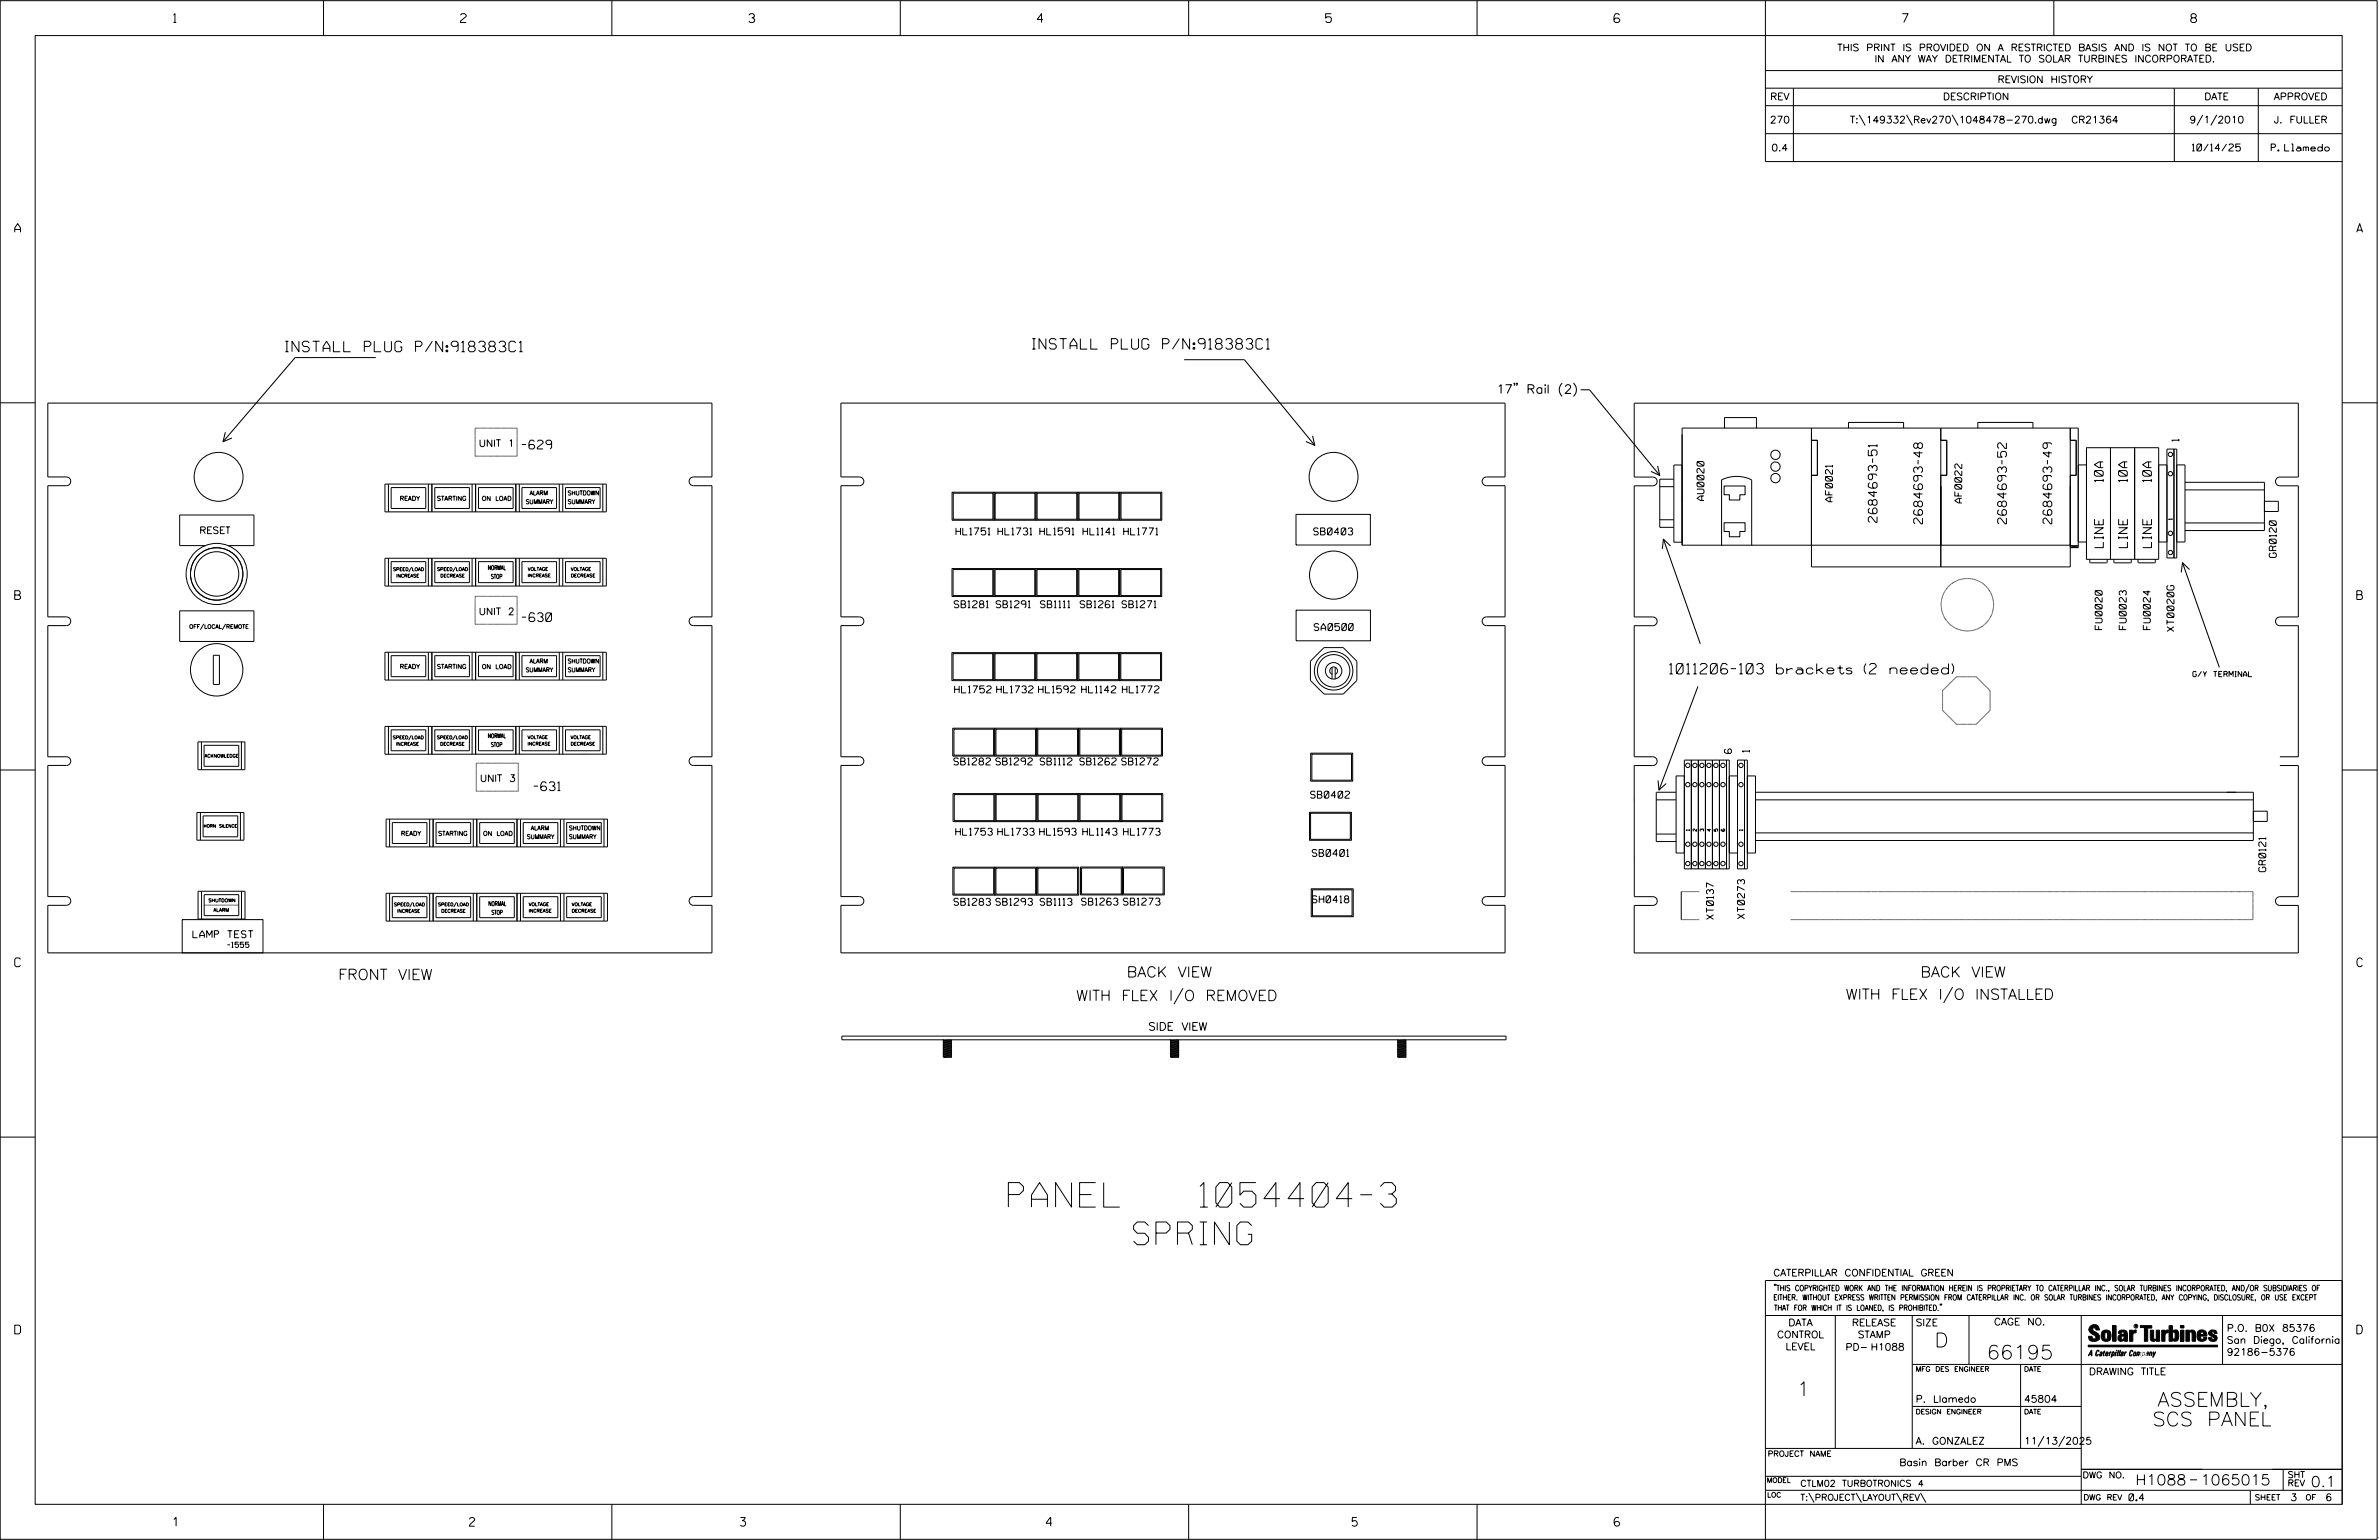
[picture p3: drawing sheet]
<svg xmlns="http://www.w3.org/2000/svg" width="864mm" height="559mm" viewBox="0 0 864 559" stroke-linecap="round" stroke-linejoin="round" font-family="sans-serif">
<defs><g id="words">
<g font-size="8.9">
<text x="366" y="438">PANEL</text>
<text x="434.9" y="438">1054404-3</text>
</g>
<text font-size="8.2" x="411.5" y="451.7">SPRING</text>
<g font-size="5.1">
<text x="702.3" y="488.8">D</text>
<text x="721.2" y="493.2">66195</text>
<text x="652.2" y="506.5">1</text>
<text x="783.2" y="510.3">ASSEMBLY,</text>
<text x="781.4" y="517.4">SCS PANEL</text>
</g>
<g font-size="3.8">
<text x="103.6" y="127.6">INSTALL PLUG P/N:918383C1</text>
<text x="374.7" y="126.7">INSTALL PLUG P/N:918383C1</text>
<text x="606" y="244.6">1011206-103 brackets (2 needed)</text>
<text x="122.8" y="355.5">FRONT VIEW</text>
<text x="409" y="354.6">BACK VIEW</text>
<text x="697.2" y="354.6">BACK VIEW</text>
<text x="390.6" y="363.1">WITH FLEX I/O REMOVED</text>
<text x="670" y="362.7">WITH FLEX I/O INSTALLED</text>
<text x="775.2" y="538.9">H1088</text>
<text x="798.8" y="538.9">1065015</text>
<text x="838.8" y="539.5">0.1</text>
</g>
<g font-size="3.2">
<text x="63" y="8.2">1</text>
<text x="167.2" y="8.2">2</text>
<text x="271.8" y="8.2">3</text>
<text x="376.5" y="8.2">4</text>
<text x="481.2" y="8.2">5</text>
<text x="690.6" y="8.2">7</text>
<text x="795.3" y="8.2">8</text>
<text x="5.4" y="84.3">A</text>
<text x="855.5" y="84.3">A</text>
<text x="544.1" y="142.8">17&quot; Rail (2)</text>
<text x="189.4" y="162.9">-629</text>
<text x="763.5" y="174.8" transform="rotate(-90 763.5 174.8)">10A</text>
<text x="772.2" y="174.8" transform="rotate(-90 772.2 174.8)">10A</text>
<text x="781" y="174.8" transform="rotate(-90 781 174.8)">10A</text>
<text x="681.4" y="189.5" transform="rotate(-90 681.4 189.5)">2684693-51</text>
<text x="697.9" y="190.1" transform="rotate(-90 697.9 190.1)">2684693-48</text>
<text x="728.3" y="190.1" transform="rotate(-90 728.3 190.1)">2684693-52</text>
<text x="744.8" y="190.1" transform="rotate(-90 744.8 190.1)">2684693-49</text>
<text x="763.5" y="198.7" transform="rotate(-90 763.5 198.7)">LINE</text>
<text x="772.3" y="198.7" transform="rotate(-90 772.3 198.7)">LINE</text>
<text x="781" y="198.7" transform="rotate(-90 781 198.7)">LINE</text>
<text x="5.4" y="217.5">B</text>
<text x="855.6" y="217.5">B</text>
<text x="189.5" y="225.5">-630</text>
<text x="193.7" y="286.9">-631</text>
<text x="5.4" y="350.8">C</text>
<text x="855.6" y="350.8">C</text>
<text x="5.4" y="484">D</text>
<text x="855.6" y="484">D</text>
<text x="62.8" y="553.8">1</text>
<text x="170.4" y="553.8">2</text>
<text x="268.8" y="553.8">3</text>
<text x="379.8" y="553.8">4</text>
<text x="490.8" y="553.8">5</text>
<text x="585.9" y="553.8">6</text>
</g>
<text font-size="2.9" x="416.8" y="373.9">SIDE VIEW</text>
<g font-size="2.5">
<text x="666.9" y="18.5">THIS PRINT IS PROVIDED ON A RESTRICTED BASIS AND IS NOT TO BE USED</text>
<text x="680.5" y="22.6">IN ANY WAY DETRIMENTAL TO SOLAR TURBINES INCORPORATED.</text>
<text x="725.1" y="30">REVISION HISTORY</text>
<text x="642.6" y="36.3">REV</text>
<text x="705.3" y="36.3">DESCRIPTION</text>
<text x="800.2" y="36.3">DATE</text>
<text x="825.4" y="36.3">APPROVED</text>
<text x="642.5" y="44.7">270</text>
<text x="671.5" y="44.7">T:\149332\Rev270\1048478-270.dwg</text>
<text x="749.9" y="44.7">CR21364</text>
<text x="794.8" y="44.7">9/1/2010</text>
<text x="825.5" y="44.7">J. FULLER</text>
<text x="643" y="54.8">0.4</text>
<text x="795.8" y="54.8">10/14/25</text>
<text x="824.5" y="54.8">P. Llamedo</text>
<text x="791" y="160.1" transform="rotate(-90 791 160.1)">1</text>
<text x="173.8" y="162.1">UNIT 1</text>
<text x="618.6" y="181.6" transform="rotate(-90 618.6 181.6)">AU0020</text>
<text x="665.2" y="182.1" transform="rotate(-90 665.2 182.1)">AF0021</text>
<text x="712.2" y="182.5" transform="rotate(-90 712.2 182.5)">AF0022</text>
<text x="72.4" y="193.7">RESET</text>
<text x="347" y="194.1">HL1751 HL1731 HL1591 HL1141 HL1771</text>
<text x="476.9" y="194.1">SB0403</text>
<text x="826.3" y="202.3" transform="rotate(-90 826.3 202.3)">GR0120</text>
<text x="346.4" y="220.5">SB1281 SB1291</text>
<text x="377.7" y="220.5">SB1111</text>
<text x="392.1" y="220.5">SB1261 SB1271</text>
<text x="173.8" y="223.1">UNIT 2</text>
<text x="477.1" y="228.8">SA0500</text>
<text x="763.1" y="228.5" transform="rotate(-90 763.1 228.5)">FU0020</text>
<text x="771.9" y="228.5" transform="rotate(-90 771.9 228.5)">FU0023</text>
<text x="780.6" y="228.5" transform="rotate(-90 780.6 228.5)">FU0024</text>
<text x="789.2" y="229.1" transform="rotate(-90 789.2 229.1)">XT0020G</text>
<text x="346.5" y="251.4">HL1752 HL1732 HL1592 HL1142 HL1772</text>
<text x="628.5" y="273.4" transform="rotate(-90 628.5 273.4)">6</text>
<text x="635.1" y="273" transform="rotate(-90 635.1 273)">1</text>
<text x="346.3" y="277.6">SB1282 SB1292</text>
<text x="377.6" y="277.6">SB1112</text>
<text x="392" y="277.6">SB1262 SB1272</text>
<text x="174.2" y="283.6">UNIT 3</text>
<text x="475.7" y="289.6">SB0402</text>
<text x="346.9" y="303.1">HL1753 HL1733 HL1593 HL1143 HL1773</text>
<text x="476.4" y="310.8">SB0401</text>
<text x="822.5" y="316.3" transform="rotate(-90 822.5 316.3)">GR0121</text>
<text x="346.3" y="328.5">SB1283 SB1293</text>
<text x="377.6" y="328.5">SB1113</text>
<text x="392.6" y="328.4">SB1263 SB1273</text>
<text x="476.4" y="327.6">SH0418</text>
<text x="622" y="333.6" transform="rotate(-90 622 333.6)">XT0137</text>
<text x="633.3" y="333.3" transform="rotate(-90 633.3 333.3)">XT0273</text>
<text x="70" y="340.3">LAMP TEST</text>
<text x="643.8" y="463">CATERPILLAR CONFIDENTIAL GREEN</text>
<text x="645.1" y="485.5">CONTROL</text>
<text x="649.2" y="481.1">DATA</text>
<text x="672.3" y="481.1">RELEASE</text>
<text x="674.4" y="485.5">STAMP</text>
<text x="695.4" y="481.1">SIZE</text>
<text x="723.8" y="480.8">CAGE NO.</text>
<text x="808.4" y="483.1">P.O. B0X 85376</text>
<text x="648.2" y="489.8">LEVEL</text>
<text x="669.9" y="490">PD- H1088</text>
<text x="808.4" y="487.5">San Diego, California</text>
<text x="808.4" y="491.8">92186-5376</text>
<text x="758.3" y="498.9">DRAWING TITLE</text>
<text x="695.4" y="508.9">P. Llamedo</text>
<text x="734.8" y="508.9">45804</text>
<text x="695.4" y="524.1">A. GONZALEZ</text>
<text x="734.8" y="524.1">11/13/2025</text>
<text x="689.5" y="531.9">Basin Barber CR PMS</text>
<text x="772.8" y="544.6">0.4</text>
<text x="831.4" y="544.6">3</text>
<text x="844.1" y="544.6">6</text>
</g>
<g font-size="2.3">
<text x="653.5" y="539.4">CTLM02 TURBOTRONICS 4</text>
<text x="756" y="536.3">DWG NO.</text>
<text x="830.4" y="539.3">REV</text>
<text x="830.4" y="536.2">SHT</text>
<text x="653.5" y="544.5">T:\PROJECT\LAYOUT\REV\</text>
</g>
<g font-size="2">
<text x="643.8" y="468.4">&quot;THIS COPYRIGHTED WORK AND THE INFORMATION HEREIN IS PROPRIETARY TO CATERPILLAR INC., SOLAR TURBINES INCORPORATED, AND/OR SUBSIDIARIES OF</text>
<text x="643.8" y="471.8">EITHER. WITHOUT EXPRESS WRITTEN PERMISSION FROM CATERPILLAR INC. OR SOLAR TURBINES INCORPORATED, ANY COPYING, DISCLOSURE, OR USE EXCEPT</text>
<text x="644" y="475.6">THAT FOR WHICH IT IS LOANED, IS PROHIBITED.&quot;</text>
<text x="641.7" y="528.5">PROJECT NAME</text>
<text x="756.3" y="544.3">DWG REV</text>
<text x="818.5" y="544.3">SHEET</text>
<text x="836.9" y="544.3">OF</text>
</g>
<g font-size="1.9">
<text x="796" y="245.5">G/Y TERMINAL</text>
<text x="82.6" y="343.8">-1555</text>
</g>
<g font-size="1.8">
<text x="695.4" y="497.6">MFG DES ENGINEER</text>
<text x="734.8" y="497.6">DATE</text>
<text x="695.4" y="513.1">DESIGN ENGINEER</text>
<text x="734.8" y="513.1">DATE</text>
<text x="641.3" y="538">MODEL</text>
<text x="641.5" y="543.3">LOC</text>
</g>
<g font-size="1.6">
<text x="191.3" y="179.7">ALARM</text>
<text x="206.1" y="179.7">SHUTDOWN</text>
<text x="145.1" y="181.6">READY</text>
<text x="158.6" y="181.6">STARTING</text>
<text x="174.9" y="181.7">ON LOAD</text>
<text x="190.8" y="182.8">SUMMARY</text>
<text x="206.1" y="182.8">SUMMARY</text>
<text x="177.1" y="206.8">NORMAL</text>
<text x="177.6" y="210">STOP</text>
<text x="145.1" y="242.7">READY</text>
<text x="158.6" y="242.7">STARTING</text>
<text x="174.9" y="242.7">ON LOAD</text>
<text x="190.8" y="243.9">SUMMARY</text>
<text x="191.3" y="240.7">ALARM</text>
<text x="206.1" y="243.8">SUMMARY</text>
<text x="206.1" y="240.7">SHUTDOWN</text>
<text x="177.1" y="267.8">NORMAL</text>
<text x="177.6" y="271">STOP</text>
<text x="145.5" y="303.2">READY</text>
<text x="159" y="303.2">STARTING</text>
<text x="175.3" y="303.2">ON LOAD</text>
<text x="191.3" y="304.4">SUMMARY</text>
<text x="191.8" y="301.2">ALARM</text>
<text x="206.5" y="304.4">SUMMARY</text>
<text x="206.5" y="301.2">SHUTDOWN</text>
<text x="177.3" y="328.7">NORMAL</text>
<text x="177.7" y="331.9">STOP</text>
</g>
<text font-size="1.4" x="68.7" y="228.1">OFF/LOCAL/REMOTE</text>
<g font-size="1.3">
<text x="788.5" y="188.6" transform="rotate(-90 788.5 188.6)">1</text>
<text x="613.3" y="301.4" transform="rotate(-90 613.3 301.4)">1</text>
<text x="615.9" y="301.6" transform="rotate(-90 615.9 301.6)">2</text>
<text x="618.4" y="301.6" transform="rotate(-90 618.4 301.6)">3</text>
<text x="621" y="301.6" transform="rotate(-90 621 301.6)">4</text>
<text x="623.5" y="301.6" transform="rotate(-90 623.5 301.6)">5</text>
<text x="632.6" y="301.4" transform="rotate(-90 632.6 301.4)">1</text>
</g>
<g font-size="1.2">
<text x="142.7" y="207.1">SPEED/LOAD</text>
<text x="143.1" y="209.5">INCREASE</text>
<text x="158.6" y="207.1">SPEED/LOAD</text>
<text x="159.1" y="209.5">DECREASE</text>
<text x="191.6" y="209.4">INCREASE</text>
<text x="191.6" y="207.1">VOLTAGE</text>
<text x="207.2" y="209.4">DECREASE</text>
<text x="207.2" y="207.1">VOLTAGE</text>
<text x="142.6" y="268.2">SPEED/LOAD</text>
<text x="158.6" y="268.2">SPEED/LOAD</text>
<text x="191.5" y="268.1">VOLTAGE</text>
<text x="207.1" y="268.1">VOLTAGE</text>
<text x="74.3" y="274.9">ACKNOWLEDGE</text>
<text x="143.1" y="270.5">INCREASE</text>
<text x="159" y="270.5">DECREASE</text>
<text x="191.5" y="270.5">INCREASE</text>
<text x="207.1" y="270.5">DECREASE</text>
<text x="75.7" y="327.3">SHUTDOWN</text>
<text x="143" y="328.8">SPEED/LOAD</text>
<text x="159" y="328.8">SPEED/LOAD</text>
<text x="191.9" y="328.7">VOLTAGE</text>
<text x="207.5" y="328.7">VOLTAGE</text>
<text x="77.5" y="330.8">ALARM</text>
<text x="143.5" y="331.2">INCREASE</text>
<text x="159.5" y="331.1">DECREASE</text>
<text x="191.9" y="331.1">INCREASE</text>
<text x="207.5" y="331.1">DECREASE</text>
</g>
<text font-size="1.1" x="73.9" y="300.2">HORN SILENCE</text>
<text font-size=".9" x="775.1" y="481.7">R</text>
</g></defs>
<g fill="none" stroke="#000" stroke-width=".36">
<path d="M.1 .2h862.8v558.4h-862.8zM12.8 12.9h837.4v533h-837.4zM117.4 .2v12.7M222.1 .2v12.7M326.8 .2v12.7M431.5 .2v12.7M536.2 .2v12.7M587.9 5.5l-.5-.5h-1l-.5 1v1.7l.5 .4h1l.6-.4v-.6l-.6-.5h-1l-.5 .5M640.9 .2v58.4h209.3M745.6 .2v12.7M640.9 25.6h209.3M640.9 32h209.3"/>
<path d="M640.9 38.3h209.3M651 32v26.6M789.3 32v26.6M819.8 32v26.6M640.9 48.5h209.3M674.9 41.7l2.2 3.8M692.1 41.7l2.1 3.8M708.6 41.7l2.2 3.8M799.6 41.7l-2.1 3.8M804.7 41.7l-2.2 3.8M107.1 129.8h29.3M429.9 130.5h21.8"/>
<path d="M.1 146.2h12.7M17.4 146.3h241v26.8h-6.7a1.59 1.59 0 0 0-1.5 1.6 1.59 1.59 0 0 0 1.5 1.5h6.7v47.6h-6.7a1.59 1.59 0 0 0-1.5 1.6 1.59 1.59 0 0 0 1.5 1.6h6.7v47.6h-6.7a1.57 1.57 0 0 0-1.5 1.6 1.57 1.57 0 0 0 1.5 1.5h6.7v47.6h-6.7a1.59 1.59 0 0 0-1.5 1.6 1.59 1.59 0 0 0 1.5 1.6h6.7v17.3h-241v-17.3h6.7a1.59 1.59 0 0 0 1.6-1.6 1.59 1.59 0 0 0-1.6-1.6h-6.7v-47.6h6.7a1.57 1.57 0 0 0 1.6-1.5 1.57 1.57 0 0 0-1.6-1.6h-6.7v-47.6h6.7a1.59 1.59 0 0 0 1.6-1.6 1.59 1.59 0 0 0-1.6-1.6h-6.7v-47.6h6.7a1.59 1.59 0 0 0 1.6-1.5 1.59 1.59 0 0 0-1.6-1.6h-6.7zM172.5 155.4h15.2v10.1h-15.2zM305.3 146.3h241v26.8h-6.7a1.59 1.59 0 0 0-1.6 1.6 1.59 1.59 0 0 0 1.6 1.5h6.7v47.6h-6.7a1.59 1.59 0 0 0-1.6 1.6 1.59 1.59 0 0 0 1.6 1.6h6.7v47.6h-6.7a1.57 1.57 0 0 0-1.6 1.6 1.57 1.57 0 0 0 1.6 1.5h6.7v47.6h-6.7a1.59 1.59 0 0 0-1.6 1.6 1.59 1.59 0 0 0 1.6 1.6h6.7v17.3h-241v-17.3h6.7a1.59 1.59 0 0 0 1.6-1.6 1.59 1.59 0 0 0-1.6-1.6h-6.7v-47.6h6.7a1.57 1.57 0 0 0 1.6-1.5 1.57 1.57 0 0 0-1.6-1.6h-6.7v-47.6h6.7a1.59 1.59 0 0 0 1.6-1.6 1.59 1.59 0 0 0-1.6-1.6h-6.7v-47.6h6.7a1.59 1.59 0 0 0 1.6-1.5 1.59 1.59 0 0 0-1.6-1.6h-6.7zM626 155.3v-3.8h11.6v3.8M657.6 159.8h2.1v12.7h-2.1M671 155.3v-2h20v2M704.5 159.8h2.2v12.7h-2.2M704.5 155.3v50.4M718 155.3v-2h20v2M751.5 155.3v50.4h-93.9v-50.4M751.5 159.8h2.2v12.7h-2.2"/>
<path d="M850.2 146.2h12.7M139.7 175.6h80.4v10.1h-80.4zM141 175.6v10.1M142 176.9h12.6v7.6h-12.6zM155.5 175.6v10.1M156.8 175.6v10.1M157.8 176.9h12.6v7.6h-12.6zM171.4 175.6v10.1M172.6 175.6v10.1M173.7 176.9h12.6v7.6h-12.6zM187.3 175.6v10.1M188.5 175.7v10.1"/>
<path d="M189.5 176.9h12.5v7.6h-12.5zM203 175.7v10.1M204.3 175.6v10.1M205.3 176.9h12.5v7.6h-12.5zM218.8 175.6v10.1M345.6 178.6h15.3v10.2h-15.3zM346 179h14.4v9.4h-14.4zM360.9 178.6h15.2v10.2h-15.2zM361.2 179h14.5v9.4h-14.5zM376.1 178.6h15.2v10.2h-15.2zM376.5 179h14.4v9.4h-14.4zM391.3 178.6h15.2v10.2h-15.2z"/>
<path d="M391.7 179h14.4v9.4h-14.4zM406.5 178.6h15.2v10.2h-15.2zM406.9 179h14.5v9.4h-14.5zM602.5 176.6h5.1M607.6 173.9h-5.1v17.4h5.1M610.6 168.7h-3v28h3M625.9 176.4h7.6v3.1h-1.9v1.9h-3.8v-1.9h-1.9zM754.4 168.7h3M757.4 162.5h26.2v40.5h-26.2zM766.1 162.5v40.5M774.9 162.5v40.5M783.6 168.7h3"/>
<path d="M786.6 162.9h3.6v39.6h-3.6zM789.2 162.9v39.6M790.2 168.7h3v28h-3M793.2 177.8h28.8M793.2 175h28.8v17.5h-28.8M74.5 198h-9.3v-11.1h27v11.1h-9.4M470.5 186.7h27v11.1h-27zM602.5 188.6h5.1M624.9 197.8v-23.7a12.4 12.4 0 0 1 11 0v23.7M625.9 189.7h7.6v3.2h-1.9v1.9h-3.8v-1.9h-1.9zM751.5 197.8h-140.9v-42.5h143.8v43.4M751.5 198l2.9 .7h-2.9l2.9-.7z"/>
<path d="M754.4 196.7h3M783.6 196.7h3M793.2 189.8h28.8M822 181.9h5.1v3.7h-5.1M139.7 202.6h80.4v10.1h-80.4zM141 202.6v10.1M142 203.8h12.6v7.6h-12.6zM149.4 205.7l-1 1.8M155.5 202.6v10.1M156.8 202.6v10.1M157.8 203.8h12.6v7.6h-12.6zM165.4 205.7l-1 1.8"/>
<path d="M171.4 202.6v10.1M172.5 216.4h15.2v10.1h-15.2zM172.6 202.6v10.1M173.7 203.8h12.6v7.6h-12.6zM187.3 202.6v10.1M188.5 202.6v10.1M189.5 203.8h12.5v7.6h-12.5zM203 202.6v10.1M204.3 202.6v10.1M205.3 203.8h12.5v7.6h-12.5zM218.8 202.6v10.1M345.6 206.3h15.2v10.2h-15.2z"/>
<path d="M346 206.7h14.4v9.4h-14.4zM360.8 206.3h15.2v10.2h-15.2zM361.2 206.7h14.4v9.4h-14.4zM376 206.3h15.3v10.2h-15.3zM376.4 206.7h14.4v9.4h-14.4zM391.3 206.3h15.2v10.2h-15.2zM391.7 206.7h14.4v9.4h-14.4zM406.5 206.3h15.2v10.2h-15.2zM406.9 206.7h14.4v9.4h-14.4zM704.6 219.3v.1M704.6 219.8l.1 .1M704.6 219v.2"/>
<path d="M704.6 219.4v.3M704.6 219.4h.1M704.6 219.6h.1M704.6 219.2h.1M704.7 219.9h.1M704.7 218.9h.1M704.7 218.9v.1M704.7 218.6v.1M704.7 218.8v.1M704.7 219.9v.1M704.7 218.7h.1M704.7 218.5v.1"/>
<path d="M704.7 218.3v.2M704.7 218.2h.1M704.7 218.1v.1M704.7 218v.1M704.8 217.9h.1M704.8 217.8h.1M704.8 217.9l-.1 .1M704.8 217.7h.1M704.8 217.6v.1M704.8 217.6h.1M704.8 217.4h.1M704.8 217.4v.1"/>
<path d="M704.9 217.3h.1M704.9 217.2h.1M704.9 217.1v.1M704.9 217.1h.1M705 216.9h.1M705 216.9v.1M705 216.8v.1M705 216.7h.1M705.1 216.5v.2M705.1 216.4h.1M705.2 216.3l-.1 .1M705.2 216.3h.1"/>
<path d="M705.2 216.1v.1M705.2 216.1h.1M705.4 215.8h.1M705.4 215.7l-.1 .4M705.4 215.6v.1M705.5 215.5h.1M705.5 215.5l-.1 .1M705.6 215.3h.1M705.6 215.4h-.1M705.6 215.2v.1M705.7 215.2h-.1M705.8 214.9l-.1 .3"/>
<path d="M705.8 214.9h.1M705.9 214.8h-.1M705.9 214.7h.1M705.9 214.6v.1M706 214.6h.1M706 214.5v.1M706.1 214.4v.1M706.1 214.3v.1M706.1 214.3h.1M706.2 214.2v.1M706.2 214.2h.1M706.3 214.1h.1"/>
<path d="M706.3 214h.1M706.4 213.9v.1M706.4 213.9h.1M706.5 213.8l-.1 .1M706.5 213.7h.1M706.6 213.6l-.1 .1M706.6 213.6h.1M706.7 213.5l-.1 .1M706.8 213.4v.1M706.8 213.4h.1M706.9 213.2h.1M707 213.1h.1"/>
<path d="M707.2 213h.1M707.2 212.9l-.3 .4M707.3 212.9h.1M707.5 212.6l-.2 .2M707.8 212.4h.1M707.9 212.3h.1M708 212.2l-.5 .4M708 212.2h.1M708.1 212.1h.1M708.4 211.9l-.2 .1M708.4 211.8v.1M708.5 211.8h-.1"/>
<path d="M708.5 211.7v.1M708.7 211.7h-.1M708.7 211.6v.1M708.9 211.5h.1M708.9 211.5l-.2 .1M709.2 211.3h.1M709.2 211.3l-.2 .2M709.4 211.2l-.1 .1M709.4 211.2h.1M709.5 211.1l-.1 .1M709.5 211.1h.1M709.6 211.1h.1"/>
<path d="M709.7 211h.1M709.8 211h-.1M709.8 211h.1M710 210.9h.1M710 210.9h-.1M710.1 210.8l-.1 .1M710.1 210.8h.1M710.3 210.7h.1M710.6 210.6l-.4 .2M710.6 210.6h.1M710.7 210.6h-.1M710.8 210.5h-.1"/>
<path d="M710.9 210.5h-.1M711 210.4l-.1 .1M711.1 210.4h.1M711.2 210.4h-.1M711.2 210.4h.1M711.3 210.3v.1M711.4 210.3h.1M711.7 210.3h-.3M711.7 210.2h.1M711.9 210.2h.1M712 210.1l-.1 .1M712 210.2h.1"/>
<path d="M712.2 210.1h-.1M712.2 210.1h.1M712.5 210l-.3 .1M712.5 210.1h.1M712.6 210h.1M712.7 210h.1M712.9 210h.1M713 210h-.1M713 210h.1M713.5 209.9l-.4 .1M713.5 209.9h.1M713.6 209.9h.1"/>
<path d="M713.7 209.9h.1M713.8 209.9h-.1M713.8 209.9h.2M714 209.9h.1M714.1 209.9h.1M714.2 209.9h.6M714.7 209.9h.1M714.9 209.9h.1M715 210h.1M715.1 210h.2M715.4 210h.1M715.4 210h.3"/>
<path d="M715.7 210h.1M715.8 210h.1M715.9 210.1h.3M716 210.1h.1M716.2 210.1h.1M716.4 210.2h.1M716.5 210.2h.1M716.6 210.2l.1 .1M716.7 210.3h.1M716.8 210.3h.1M716.9 210.3h.1M717 210.3v.1"/>
<path d="M717.1 210.4h.2M717.3 210.5h.1M717.4 210.5h.1M717.5 210.5h.1M717.5 210.5l.1 .1M717.6 210.6h.1M717.7 210.6h.1M717.8 210.6h.1M717.8 210.6l.1 .1M717.9 210.7h.1M718 210.7h.1M718.1 210.8h.1"/>
<path d="M718.1 210.8l.3 .1M718.4 210.9h.1M718.4 210.9l.1 .1M718.6 211h.1M718.6 211l.1 .1M718.7 211.1h.1M718.9 211.1v.1M718.9 211.2h.1M719 211.2h.1M719 211.2l.1 .1M719.1 211.3h.1M719.2 211.3v.1"/>
<path d="M719.3 211.4h.1M719.3 211.4l.1 .1M719.4 211.5h.1M719.5 211.5v.1M719.6 211.6h.1M719.6 211.6l.1 .1M719.7 211.7h.1M719.7 211.7l.1 .1M719.8 211.8h.1M719.9 211.8l.2 .2M720 211.9h.1M720.1 212h.1"/>
<path d="M720.1 212l.1 .1M720.2 212.1h.1M720.3 212.1v.1M720.4 212.2l.2 .2M720.6 212.4h.1M720.7 212.4l.2 .3M720.9 212.7v.1M721 212.8h.1M721 212.8l.1 .1M721.1 212.9h.1M721.1 212.9l.1 .1M721.2 213h.1"/>
<path d="M721.2 213l.1 .1M721.3 213.2h.1M721.4 213.2v.1M721.4 213.3h.1M721.5 213.3v.1M721.5 213.4l.1 .1M721.6 213.5h.1M721.7 213.6l.3 .5M721.8 213.8h.1M721.9 214h.1M722 214.1h.1M722.1 214.1l.1 .2"/>
<path d="M722.2 214.3v.1M722.2 214.4l.2 .2M722.4 214.7h.1M722.4 214.7l.1 .2M722.5 214.8h.1M722.6 214.9v.2M722.6 215.1h.1M722.7 215.1v.1M722.7 215.2v.1M722.7 215.3l.1 .1M722.8 215.4v.1M722.9 215.5v.1"/>
<path d="M722.9 215.6v.1M722.9 215.7h.1M722.9 215.7l.1 .1M723 215.9v.1M723 215.9h.1M723 216h.1M723.1 216v.1M723.1 216.2h.1M723.1 216.2l.1 .1M723.2 216.3l.1 .3M723.3 216.6v.1M723.3 216.7v.1"/>
<path d="M723.3 216.8h.1M723.3 216.9h.1M723.4 217h.1M723.4 217v.1M723.4 217.1h.1M723.4 217.2v.1M723.4 217.3h.1M723.4 217.3l.1 .1M723.5 217.5h.1M723.5 217.5v.3M723.5 217.6h.1M723.5 217.8h.1"/>
<path d="M723.5 217.8l.1 .5M723.6 218.3h.1M723.6 218.3v.2M723.6 218.5l.1 .1M723.6 218.6h.1M723.7 219v.6M723.7 220v.1M723.7 218.7v.2M723.7 218.8h.1M723.7 220h.1M723.7 219h.1M723.7 219.7v.2"/>
<path d="M758.6 203v.9l.3 .3h5.8l.2-.3v-.9M767.4 203v.9l.2 .3h5.8l.3-.3v-.9M776.1 203v.9l.3 .3h5.7l.3-.3v-.9M65.2 221.7h27v11.1h-27zM74 226.4l-1.3 2.1M77.4 237.8h2.3v10.6h-2.3zM81.9 226.4l-1.2 2.1M139.7 236.7h80.4v10.1h-80.4zM141 236.7v10.1M142 237.9h12.6v7.6h-12.6zM155.5 236.7v10.1M156.8 236.7v10.1"/>
<path d="M157.8 237.9h12.6v7.6h-12.6zM171.4 236.7v10.1M172.6 236.7v10.1M173.7 237.9h12.6v7.6h-12.6zM187.3 236.7v10.1M188.5 236.7v10.1M189.5 237.9h12.5v7.6h-12.5zM203 236.7v10.1M204.3 236.7v10.1M205.3 237.9h12.5v7.6h-12.5zM218.8 236.7v10.1M345.5 236.8h15.3v10.2h-15.3z"/>
<path d="M346 237.2h14.4v9.4h-14.4zM360.8 236.8h15.2v10.2h-15.2zM361.2 237.2h14.4v9.4h-14.4zM376 236.8h15.2v10.2h-15.2zM376.4 237.2h14.4v9.4h-14.4zM391.2 236.8h15.3v10.2h-15.3zM391.7 237.2h14.3v9.4h-14.3zM406.5 236.8h15.2v10.2h-15.2zM406.9 237.2h14.4v9.4h-14.4zM470.5 221.4h27v11.1h-27zM704.7 220.1h.1M704.7 220.3v.2"/>
<path d="M704.7 220.1v.1M704.7 220.2h.1M704.7 220.6v.1M704.7 220.6h.1M704.7 220.8v.1M704.7 220.9h.1M704.8 220.9l.1 .8M704.8 221.2h.1M704.9 221.8l.1 .1M704.9 221.7h.1M705 221.9h.1M705 221.9v.1"/>
<path d="M705 222v.1M705 222.1l.1 .2M705.1 222.4h.1M705.1 222.4l.1 .1M705.2 222.5h.1M705.2 222.6h.1M705.2 222.7h.1M705.2 222.7l.1 .1M705.3 222.9v.1M705.3 223h.1M705.3 223l.1 .1M705.4 223.2v.1"/>
<path d="M705.4 223.1v.1M705.5 223.3h.1M705.5 223.3v.1M705.5 223.5h.1M705.6 223.5v.1M705.6 223.7l.2 .2M705.6 223.6h.1M705.8 223.9h.1M705.8 223.9v.1M705.8 224.1h.1M705.9 224.1v.1M705.9 224.2l.1 .1"/>
<path d="M706 224.3v.1M706 224.4l.1 .1M706.1 224.5l.1 .1M706.2 224.6h.1M706.2 224.6l.1 .2M706.3 224.8l.3 .3M706.3 224.8h.1M706.5 225v.1M706.6 225.2h.1M706.6 225.2v.1M706.7 225.3h.1M706.7 225.4h.1"/>
<path d="M706.8 225.4v.1M706.8 225.5h.1M706.9 225.6h.1M706.9 225.6l.3 .3M707.2 226h.1M707.2 226l.5 .4M707.3 226.1h.1M707.6 226.3h.1M707.7 226.4h.1M707.7 226.4l.1 .1M707.8 226.6h.1M707.8 226.5v.1"/>
<path d="M708 226.6v.1M708 226.7h.1M708.1 226.8h.1M708.1 226.8l.2 .1M708.2 226.9h.1M708.3 227h.1M708.4 227l.2 .2M708.5 227v.1M708.6 227.2h.1M708.7 227.2v.1M708.8 227.3h.1M708.9 227.4h.1"/>
<path d="M709 227.4v.1M709.1 227.5l.2 .1M709.3 227.6h.1M709.4 227.6v.1M709.5 227.7h.1M709.5 227.7l.1 .1M709.6 227.8h.1M709.6 227.8l.5 .2M710.1 228l.1 .1M710.2 228.1h.1M710.2 228.1l.3 .1M710.5 228.2h.1"/>
<path d="M710.6 228.2v.1M710.7 228.3h.1M710.8 228.3h.1M710.9 228.4l.2 .1M711.2 228.5h.1M711.3 228.5h.1M711.3 228.5l.1 .1M711.5 228.6h.1M711.5 228.6h.3M711.8 228.6h.1M711.8 228.7h.1M712 228.7h.1"/>
<path d="M712.1 228.7h.1M712.2 228.7h.1M712.3 228.8h.1M712.3 228.8h.3M712.6 228.8h.1M712.6 228.8h.2M712.8 228.8h.1M713 228.9h.1M713 228.9h.2M713.3 228.9h.1M713.3 228.9h.3M713.5 228.9h.1"/>
<path d="M713.6 228.9h.1M713.7 228.9v.1M713.8 229h.1M714 228.9h.1M714.6 228.9l-.6 .1M714.7 228.9h.1M714.8 228.9h.1M715 228.9h.1M715.1 228.9h-.1M715.1 228.9h.2M715.3 228.9h.1M715.4 228.8l-.1 .1"/>
<path d="M715.5 228.9h.1M715.5 228.8h.1M715.8 228.8h-.2M715.8 228.8h.1M715.9 228.8h-.1M716 228.8h.1M716.1 228.7l-.1 .1M716.1 228.7h.1M716.2 228.7h.1M716.3 228.7h.1M716.5 228.7h.1M716.7 228.6l-.4 .1"/>
<path d="M716.8 228.6h.1M716.9 228.5l-.1 .1M716.9 228.5h.1M717.1 228.5h-.1M717.1 228.5h.1M717.4 228.4l-.3 .1M717.5 228.3l-.1 .1M717.6 228.3h.1M717.7 228.2l-.1 .1M717.7 228.2v.1M717.9 228.2h-.1M718 228.1h.1"/>
<path d="M718.5 227.9l-.6 .3M718.5 227.9h.1M718.6 227.8l-.1 .1M718.6 227.8h.1M718.8 227.7l-.1 .1M718.9 227.7h-.1M718.9 227.7h.1M719.1 227.6h-.1M719.2 227.5h-.1M719.2 227.5h.1M719.3 227.4h.1M719.3 227.4l-.1 .1"/>
<path d="M719.5 227.3l-.1 .1M719.5 227.3h.1M719.8 227.1l-.3 .2M719.9 227l-.1 .1M719.9 227h.1M720 226.9l-.1 .1M720.1 226.9h-.1M720.2 226.8h.1M720.3 226.7l-.2 .2M720.3 226.7h.1M720.4 226.6l-.1 .1M720.7 226.4l-.2 .2"/>
<path d="M720.7 226.3v.1M721 226l-.3 .3M721.1 225.9v.1M721.2 225.9h.1M721.4 225.7l-.2 .1M721.4 225.6h.1M721.5 225.5h.1M721.7 225.3l-.3 .3M721.7 225.2h.1M721.8 225.1l-.1 .1M721.9 225l-.1 .1M721.9 225h.1"/>
<path d="M722 224.9h-.1M722 224.8h.1M722.1 224.7l-.1 .1M722.1 224.7h.1M722.2 224.6h-.1M722.2 224.5v.1M722.2 224.4v.1M722.3 224.4h.1M722.3 224.3v.1M722.4 224.3h.1M722.4 224.2h.1M722.4 224.1h.1"/>
<path d="M722.5 224v.1M722.5 224h.1M722.6 223.9h-.1M722.6 223.8h.1M722.7 223.7l-.1 .1M722.7 223.7h.1M722.7 223.5h.1M722.7 223.6v.1M722.8 223.4h.1M722.8 223.4v.1M722.9 223.2h.1M722.9 223.1l-.1 .2"/>
<path d="M723 223.1h.1M723 223h.1M723 222.9h.1M723.1 222.8l-.1 .1M723.1 222.6v.2M723.1 222.6h.1M723.2 222.4h.1M723.2 222.5v.1M723.2 222.3v.1M723.2 222.3h.1M723.4 221.8l-.1 .4M723.4 221.8h.1"/>
<path d="M723.4 221.6v.2M723.4 221.5v.1M723.4 221.5h.1M723.5 221.3v.1M723.5 221.3h.1M723.5 221.2v.1M723.5 221.1v.1M723.5 221v.1M723.6 221h.1M723.6 220.8h.1M723.6 220.8l-.1 .1M723.6 220.7v.1"/>
<path d="M723.6 220.6h.1M723.7 220.2l-.1 .4M723.7 220.1h.1M483.6 242.1v4.2M483.6 244.7a1.41 1.41 0 0 1-.5-2.2 1.41 1.41 0 0 1 2.2 .1 1.41 1.41 0 0 1-.6 2.1M484.7 242.1v4.2M705.2 250.5h.1M705.4 250.4l-.2 .2v7.2l.5 .5M705.4 258h.1M705.4 250.3v.1M705.6 258.2h.1M705.6 250.2h.1"/>
<path d="M705.7 250l-.2 .3M705.8 258.3v.1M705.8 249.9v.1M705.8 258.4l.3 .3M705.9 249.8h.1M706.1 258.7l.1 .1M706.2 249.6h.1M706.2 258.8l1.8 1.8M706.3 249.5l-.5 .4M706.3 258.9h.1M706.4 249.4h-.1M706.5 249.2h.1"/>
<path d="M706.7 249.1l-.3 .2M706.9 259.5h.1M706.9 248.8h.1M707.1 248.6h.1M707.3 248.5l-.6 .6M707.3 259.9h.1M707.4 248.4l-.1 .1M707.5 248.2v.1M707.7 248l-.3 .4M707.8 247.9h.1M708 247.8l-.3 .2M708.1 247.7l-.1 .1"/>
<path d="M708.2 247.5h.1M708.4 247.3h.1M708.6 247.2l-.5 .5M708.8 246.9h.1M709.2 246.6h.1M709.3 246.5l-.7 .7M713.4 245.6h4l.5 .5M717.8 246h.1M717.9 246.2l1.3 1.2M718.5 246.7h.1M719.3 247.5h.1M719.4 247.5l1.2 1.3"/>
<path d="M719.5 247.7h.1M720.1 248.2v.1M720.3 259.9h.1M720.4 259.8l-1 1M720.5 259.7l-.1 .1M720.5 259.6h.1M720.6 259.5v.1M720.7 248.9l.4 .4M720.8 259.4h.1M720.8 249h.1M721 249.2h.1M721.1 249.4h.1"/>
<path d="M721.3 249.5l.2 .2M721.3 258.9h.1M721.4 258.8h.1M721.4 258.8l-.7 .7M721.5 258.7l-.1 .1M721.5 258.7h.1M721.5 249.7l.7 .7M721.6 258.6l-.1 .1M721.6 258.6h.1M721.7 258.4h.1M721.7 249.9h.1M722 250.2h.1"/>
<path d="M722.1 250.3h.1M722.2 250.4h.1M722.2 258h.1M722.2 250.4l.1 7.4M722.3 250.5h.1M722.3 257.8l-.7 .8M.1 279.4h12.7M71.9 269.2h17v10.1h-17zM73.1 269.2v10.1M74.1 270.4h12.6v7.7h-12.6zM87.6 269.2v10.1M139.7 263.6h80.4v10l-80.4 .1z"/>
<path d="M141 263.6v10.1M142 264.8h12.6v7.6h-12.6zM149.3 266.8l-1 1.8M155.5 263.6v10.1M156.8 263.6v10.1M157.8 264.8h12.6v7.6h-12.6zM165.3 266.7l-1 1.8M171.4 263.6v10.1M172.6 263.6v10.1M172.9 276.9h15.2v10.2h-15.2zM173.7 264.8h12.6v7.6h-12.6zM187.3 263.6v10.1"/>
<path d="M188.5 263.6v10.1M189.5 264.8h12.5v7.6h-12.5zM203 263.6v10.1M204.3 263.6v10.1M205.3 264.8h12.5v7.6h-12.5zM218.8 263.6v10.1M345.9 264.2h15.2v10.2h-15.2zM346.3 264.6h14.4v9.4h-14.4zM361.1 264.2h15.2v10.2h-15.2zM361.5 264.6h14.4v9.4h-14.4zM376.3 264.2h15.2v10.2h-15.2zM376.7 264.6h14.5v9.4h-14.5z"/>
<path d="M391.5 264.2h15.3v10.2h-15.3zM392 264.6h14.4v9.4h-14.4zM406.8 264.2h15.2v10.2h-15.2zM407.2 264.6h14.4v9.4h-14.4zM475.8 273.3h15.2v10.2h-15.2zM476.2 273.6h14.4v9.5h-14.4zM611.4 275.8h16.3v39.5h-16.3zM614 275.8v39.5M616.5 275.8v39.5M619.1 275.8v39.5M621.6 275.8v39.5M624.2 275.8v39.5"/>
<path d="M626.7 275.8v39.5M630.7 275.8h3.6v39.5h-3.6zM633.3 275.8v39.5M707.8 260.5h.1M708 260.6l.1 .1M708.1 260.7l.2 .2M708.4 261h.1M708.5 261.1l1.7 1.7h7.2l.9-.9M708.6 261.2h.1M708.8 261.4h.1M709.5 262.1h.1M710.1 262.7h.1"/>
<path d="M718 262.1h.1M718.3 261.9h.1M718.5 261.7h.1M719 261.2h.1M719.1 261.1h.1M719.1 261.1l-.8 .8M719.2 261h-.1M719.2 260.9h.1M719.3 260.8v.1M719.3 260.8h.1M719.5 260.7h.1M827.6 274.6h6.7v-47.6h-6.7a1.59 1.59 0 0 1-1.6-1.5 1.59 1.59 0 0 1 1.6-1.6h6.7v-47.6h-6.7a1.59 1.59 0 0 1-1.6-1.6 1.59 1.59 0 0 1 1.6-1.6h6.7v-26.8h-241.1v26.8h6.8a1.59 1.59 0 0 1 1.6 1.6 1.59 1.59 0 0 1-1.6 1.6h-6.8v47.6h6.8a1.59 1.59 0 0 1 1.6 1.6 1.59 1.59 0 0 1-1.6 1.5h-6.8v47.6h6.8a1.59 1.59 0 0 1 1.6 1.6 1.59 1.59 0 0 1-1.6 1.6h-6.8l.1 47.6h6.7a1.59 1.59 0 0 1 1.6 1.6 1.59 1.59 0 0 1-1.6 1.5h-6.7l-.1 17.3h241.1v-17.3h-6.7a1.59 1.59 0 0 1-1.6-1.5 1.59 1.59 0 0 1 1.6-1.6h6.7v-47.6h-6.7"/>
<path d="M850.2 279.4h12.7M71.5 294.8h17v10.1h-17zM72.7 294.8v10.1M73.7 296.1h12.6v7.5h-12.6zM87.3 294.8v10.1M140.2 297.2h80.3v10.1h-80.3zM141.4 297.2v10.1M142.4 298.5h12.6v7.6h-12.6zM156 297.2v10.1M157.2 297.2v10.1M158.3 298.5h12.6v7.6h-12.6zM171.8 297.2v10.1"/>
<path d="M173.1 297.2v10.1M174.1 298.5h12.6v7.6h-12.6zM187.7 297.2v10.1M188.9 297.3v10M189.9 298.5h12.6v7.6h-12.6zM203.4 297.3v10M204.7 297.2v10.1M205.7 298.5h12.6v7.6h-12.6zM219.3 297.2v10.1M346 288h15.2v10.1h-15.2zM346.4 288.3h14.4v9.5h-14.4zM361.2 288h15.2v10.1h-15.2z"/>
<path d="M361.6 288.3h14.4v9.5h-14.4zM376.4 288h15.3v10.1h-15.3zM376.8 288.3h14.4v9.5h-14.4zM391.7 288h15.2v10.1h-15.2zM392 288.3h14.5v9.5h-14.5zM406.9 288h15.2v10.1h-15.2zM407.3 288.3h14.4v9.5h-14.4zM475.4 294.7h15.2v10.2h-15.2zM475.8 295.1h14.4v9.5h-14.4zM601.2 290.2h7.2M601.2 287.5v17.9h7.2M601.3 287.5h7.1"/>
<path d="M611.4 281.6h-3v27.9h3M627.7 281.6h3M634.3 281.6h3v27.9h-3M637.3 290.2h180.8M637.3 287.5h180.7v17.4M818 294.4h5v3.7h-5M345.9 314.7h15.2v10.1h-15.2zM346.3 315h14.4v9.4h-14.4zM361.1 314.7h15.2v10.1h-15.2zM361.5 315h14.5v9.4h-14.5zM376.3 314.7h15.3v10.1h-15.3zM376.8 315h14.4v9.4h-14.4z"/>
<path d="M392.2 314.6h15.2v10.1h-15.2zM392.6 315h14.4v9.4h-14.4zM407.4 314.6h15.3v10.1h-15.3zM407.8 315h14.4v9.4h-14.4zM601.2 302.6h7.2M625 300.8l-.2 .6 .4 .2h.7l.2-.6-.2-.2-.5 .2 .3 .6M627.7 309.5h3M637.3 302.2h180.8M637.3 305h180.7M66.1 333.7h29.4v12.1h-29.4zM71.9 323.4h17v10.1h-17zM73.2 323.4v10.1"/>
<path d="M74.1 324.6h12.6v7.6h-12.6zM74.1 328.4h12.6M87.7 323.4v10.1M140.2 324.1h80.3v10.1h-80.3zM141.4 324.1v10.1M142.4 325.4h12.6v7.6h-12.6zM149.8 327.4l-1.1 1.8M156 324.1v10.1M157.2 324.1v10.1M158.3 325.4h12.6v7.6h-12.6zM165.7 327.3l-1 1.8M171.8 324.1v10.1"/>
<path d="M173.1 324.1v10.1M174.1 325.4h12.6v7.6h-12.6zM187.7 324.1v10.1M188.9 324.1v10.1M189.9 325.4h12.6v7.6h-12.6zM203.4 324.1v10.1M204.7 324.1v10.1M205.7 325.4h12.6v7.6h-12.6zM219.3 324.1v10.1M476 322.5h15.2v10.1h-15.2zM476.4 322.9h14.4v9.4h-14.4zM616.8 323.5h-6.5v10.2h6.5"/>
<path d="M650 323.5h167.8v10.2h-167.8M429.4 358.6l-3.2 5.8M708.8 358.1l-3.2 5.8M305.6 376h241.1v1.3h-241.1zM342.3 379.9l.3 .2M342.3 379.4l.3 .2M342.3 378.9l.3 .2M342.3 378.4l.3 .2M342.3 377.9l.3 .2M342.3 377.4l.3 .2M342.3 377.3v.1M342.6 379.6l-.3 .3"/>
<path d="M342.6 379.1l-.3 .3M342.6 378.6l-.3 .3M342.6 378.1l-.3 .3M342.6 377.6l-.3 .3M342.6 377.3l-.3 .1M345.2 379.4l-2.6 .2M345.2 379.9l-2.6 .2M345.2 377.4l-2.6 .2M345.2 377.9l-2.6 .2M345.2 378.4l-2.6 .2M345.2 378.9l-2.6 .2M345.2 379.9l.3 .2"/>
<path d="M345.2 379.4l.3 .2M345.2 378.9l.3 .2M345.2 378.4l.3 .2M345.2 377.9l.3 .2M345.2 377.4l.3 .2M345.2 377.3v.1M345.5 379.6l-.3 .3M345.5 379.1l-.3 .3M345.5 378.6l-.3 .3M345.5 378.1l-.3 .3M345.5 377.6l-.3 .3M345.5 379.1l-3.2 .3"/>
<path d="M345.5 379.6l-3.2 .3M345.5 377.6l-3.2 .3M345.5 378.1l-3.2 .3M345.5 378.6l-3.2 .3M424.8 379.9l.3 .2M424.8 379.4l.3 .2M424.8 378.9l.3 .2M424.8 378.4l.3 .2M424.8 377.9l.3 .2M424.8 377.4l.3 .2M424.8 377.3v.1M425.1 379.6l-.3 .3"/>
<path d="M425.1 379.1l-.3 .3M425.1 378.6l-.3 .3M425.1 378.1l-.3 .3M425.1 377.6l-.3 .3M425.1 377.3l-.3 .1M427.7 379.9l.3 .2M427.7 379.4l.3 .2M427.7 378.9l.3 .2M427.7 378.4l.3 .2M427.7 377.9l.3 .2M427.7 377.4l.3 .2M427.7 379.9l-2.6 .2"/>
<path d="M427.7 377.4l-2.6 .2M427.7 377.9l-2.6 .2M427.7 378.4l-2.6 .2M427.7 378.9l-2.6 .2M427.7 379.4l-2.6 .2M427.7 377.3v.1M428 379.6l-3.2 .3M428 377.6l-3.2 .3M428 378.1l-3.2 .3M428 378.6l-3.2 .3M428 379.1l-3.2 .3M428 379.6l-.3 .3"/>
<path d="M428 379.1l-.3 .3M428 378.6l-.3 .3M428 378.1l-.3 .3M428 377.6l-.3 .3M507.3 379.9l.2 .2M507.3 379.4l.2 .2M507.3 378.9l.2 .2M507.3 378.4l.2 .2M507.3 377.9l.2 .2M507.3 377.4l.2 .2M507.3 377.3v.1M507.5 379.6l-.2 .3"/>
<path d="M507.5 379.1l-.2 .3M507.5 378.6l-.2 .3M507.5 378.1l-.2 .3M507.5 377.6l-.2 .3M507.6 377.3l-.3 .1M510.2 379.4l-2.7 .2M510.2 379.9l-2.7 .2M510.2 377.4l-2.7 .2M510.2 377.9l-2.7 .2M510.2 378.4l-2.7 .2M510.2 378.9l-2.7 .2M510.2 379.9l.3 .2"/>
<path d="M510.2 379.4l.3 .2M510.2 378.9l.3 .2M510.2 378.4l.3 .2M510.2 377.9l.3 .2M510.2 377.4l.3 .2M510.2 377.3v.1M510.5 379.6l-.3 .3M510.5 379.1l-.3 .3M510.5 378.6l-.3 .3M510.5 378.1l-.3 .3M510.5 377.6l-.3 .3M510.5 379.6l-3.2 .3"/>
<path d="M510.5 377.6l-3.2 .3M510.5 378.1l-3.2 .3M510.5 378.6l-3.2 .3M510.5 379.1l-3.2 .3M342.3 383.4l.3 .2M342.3 380.9l.3 .2M342.3 382.9l.3 .3M342.3 382.4l.3 .3M342.3 381.9l.3 .2M342.3 381.4l.3 .2M342.3 380.4l.3 .2M342.6 383.2l-.3 .2"/>
<path d="M342.6 382.7l-.3 .2M342.6 382.1l-.3 .3M342.6 381.6l-.3 .3M342.6 381.1l-.3 .3M342.6 380.6l-.3 .3M342.6 380.1l-.3 .3M345.2 380.9l-2.6 .2M345.2 383.4l.3 .2h-2.9M345.2 383.4l-2.6 .2M345.2 382.9l-2.6 .3M345.2 382.4l-2.6 .3M345.2 381.9l-2.6 .2"/>
<path d="M345.2 381.4l-2.6 .2M345.2 380.4l-2.6 .2M345.2 380.9l.3 .2M345.2 382.9l.3 .3M345.2 382.4l.3 .3M345.2 381.9l.3 .2M345.2 381.4l.3 .2M345.2 380.4l.3 .2M345.5 382.7l-.3 .2M345.5 382.1l-.3 .3M345.5 381.6l-.3 .3M345.5 381.1l-.3 .3"/>
<path d="M345.5 380.6l-.3 .3M345.5 380.1l-.3 .3M345.5 383.2l-.3 .2M345.5 383.2l-3.2 .2M345.5 382.7l-3.2 .2M345.5 382.1l-3.2 .3M345.5 381.6l-3.2 .3M345.5 381.1l-3.2 .3M345.5 380.1l-3.2 .3M345.5 380.6l-3.2 .3M424.8 383.4l.3 .2M424.8 380.9l.3 .2"/>
<path d="M424.8 382.9l.3 .3M424.8 382.4l.3 .3M424.8 381.9l.3 .2M424.8 381.4l.3 .2M424.8 380.4l.3 .2M425.1 383.2l-.3 .2M425.1 382.7l-.3 .2M425.1 382.1l-.3 .3M425.1 381.6l-.3 .3M425.1 381.1l-.3 .3M425.1 380.6l-.3 .3M425.1 380.1l-.3 .3"/>
<path d="M427.7 380.9l.3 .2M427.7 382.9l.3 .3M427.7 382.4l.3 .3M427.7 381.9l.3 .2M427.7 381.4l.3 .2M427.7 380.4l.3 .2M427.7 383.4l.3 .2h-2.9M427.7 380.9l-2.6 .2M427.7 383.4l-2.6 .2M427.7 382.9l-2.6 .3M427.7 382.4l-2.6 .3M427.7 381.9l-2.6 .2"/>
<path d="M427.7 381.4l-2.6 .2M427.7 380.4l-2.6 .2M428 383.2l-.3 .2M428 383.2l-3.2 .2M428 382.7l-3.2 .2M428 382.1l-3.2 .3M428 381.6l-3.2 .3M428 381.1l-3.2 .3M428 380.1l-3.2 .3M428 380.6l-3.2 .3M428 382.7l-.3 .2M428 382.1l-.3 .3"/>
<path d="M428 381.6l-.3 .3M428 381.1l-.3 .3M428 380.6l-.3 .3M428 380.1l-.3 .3M507.3 380.4l.2 .2M507.3 380.9l.2 .2M507.3 381.9l.2 .2M507.3 381.4l.2 .2M507.3 382.9l.2 .3M507.3 382.4l.2 .3M507.3 383.4l.2 .2M507.5 380.6l-.2 .3"/>
<path d="M507.5 380.1l-.2 .3M507.5 382.1l-.2 .3M507.5 381.6l-.2 .3M507.5 381.1l-.2 .3M507.5 383.2l-.2 .2M507.5 382.7l-.2 .2M510.2 383.4l.3 .2h-3M510.2 380.9l-2.7 .2M510.2 383.4l-2.7 .2M510.2 382.9l-2.7 .3M510.2 382.4l-2.7 .3M510.2 381.9l-2.7 .2"/>
<path d="M510.2 381.4l-2.7 .2M510.2 380.4l-2.7 .2M510.2 380.4l.3 .2M510.2 380.9l.3 .2M510.2 382.4l.3 .3M510.2 381.9l.3 .2M510.2 381.4l.3 .2M510.2 382.9l.3 .3M510.5 380.6l-.3 .3M510.5 380.1l-.3 .3M510.5 382.7l-.3 .2M510.5 382.1l-.3 .3"/>
<path d="M510.5 381.6l-.3 .3M510.5 381.1l-.3 .3M510.5 380.1l-3.2 .3M510.5 380.6l-3.2 .3M510.5 383.2l-3.2 .2M510.5 382.7l-3.2 .2M510.5 382.1l-3.2 .3M510.5 381.6l-3.2 .3M510.5 381.1l-3.2 .3M510.5 383.2l-.3 .2M.1 412.6h12.7M850.2 412.6h12.7"/>
<path d="M640.9 477.3h209.3M644.2 466.1l-.1 .4M644.7 466.1l-.2 .4M666.2 477.3v48.3M694.2 477.3v48.3M704.4 473.3l-.1 .4M704.8 473.3l-.1 .4M714.8 477.3v17.8M755.5 477.3v68.6M806.8 477.3v17.8M816.5 466l-1.4 3.1M850.2 464.6h-209.3v94"/>
<path d="M850.2 464.8v81.1M694.2 495.1h156M733.5 495.1v30.5M758.6 481.4a2.02 2.02 0 0 1 3.1-.1l.5 1.3h-1.3l-.2-.6-.4-.2-.6 .1-.1 .4 .4 .7a2.46 2.46 0 0 1 2.2 2.9 2.83 2.83 0 0 1-3.8 .3l-.3-1.3h1.3l.2 .7 .6 .3 .5-.2 .2-.5-.4-.6-1.9-1.2-.4-.9zM759.2 491.3h-.7l.7-1.2v1.9h.2l-.1-2.1-1.3 2.1 .5-.5h.7M761.3 490l.3-.2 .4 .3-.1 .3-.3-.4-.4 .3-.3 1.6h.4l.4-.5-.3 .6-.4 .1-.3-.4zM762.6 490.6l.5-.1-.1 1.4h-.9a.74 .74 0 0 1 .9-.8l-.3 .7-.5 .1 .2-.5 .6-.2v-.5l-.7 .2zM763 483.2a2.17 2.17 0 0 1 3.1 0l.3 1.4-.3 1.5a2.17 2.17 0 0 1-3.1 0l-.3-1.5zM763.6 490.5l.4-.4 .2 .6h-.3l-.3 .9 .2 .4-.3-.1zM764.1 483.7l.5-.4 .4 .3v2.2l-.4 .2-.5-.2zM764.6 491.1l.6 .2v-.7l-.4-.1-.4 .6-.1 .8h.6M764.6 491.1l-.1 .8h.4"/>
<path d="M764.6 482.6v.8M764.8 490.7l.4 .1v.3h-.6zM765 491.5l-.1 .4zM766 490.5l-.5 1.5zM766 490.8l.4-.3-.4 .4M766.9 481h1.3v5.7h-1.3zM767 490.8l.5 .1-.3 .8-.4 .2zM767.3 490.5h-.5l-.5 2M767.3 490.5a.8 .8 0 0 1 .2 1 .8 .8 0 0 1-.9 .4l-.1 .6M767.3 490.5l-.1 .2M768.1 490.5l-.4 1.5zM768.2 489.9h.3l-.1 .2h-.2z"/>
<path d="M769 489.9l-.5 2.1zM769.7 489.9l-.6 2.1zM770.1 491.4l.5-.3-.5 .8zM770.4 491.9h.1M770.6 491.1l.1-.4-.7 .2 .1-.3 .6-.1 .2 .3-.5 1.1M770.6 491.1a.74 .74 0 0 0-.8 .8h.6M771 484.8h-.7l-.3 .6 .4 .7 .5-.3 .1-2.4h-.8l-.1 .4h-1.2a1.71 1.71 0 0 1 1.8-1.3 1.71 1.71 0 0 1 1.6 1.4v2.8h-1.1l-.1-.6M771 484.2l-1.5 .1a1.41 1.41 0 0 0 0 2.4l.5 .1 1.1-.7M771.2 486.1h-.1M771.4 490.5l.1 .3 .4-.3-.9 1.5zM771.5 490.8h.1M773 482.7h1.2v.5l.5-.5 .7-.1v1h-.6l-.5 .4-.1 2.7h-1.2z"/>
<path d="M773.3 490.3l.6-.4 .4 .2-.1 .4-.3-.4a1.28 1.28 0 0 0-.5 1.8l.6-.4-.1 .4-.8 .1zM774.7 490.8l.5-.3a.88 .88 0 0 1 .2 .9 .88 .88 0 0 1-.7 .7l-.2-.2zM774.8 490.9h.5l-.3 1h-.3l-.2-.2zM775.2 490.5l-.1 .2M776.8 481h4.3v.9h-1.5v4.8h-1.3M776.8 490.6l-.8 .2v-.3l-.4 1.5 .8-1.3v1.3l.3-1.2M779.3 491.1h.4M779.6 490.5h.3l-.3 1.4M779.6 490.7h.2l-.1 .4M779.7 491.1l-.1 .4M779.7 491.1l-.4 .2M780.1 492l.4-1.5 .1 .3 .3-.3 .3 .2-.3 1.3v-1.3l-.7 1.3"/>
<path d="M780.6 482.7h1.2v2.7l.1 .4 .4 .3 .4-.7v-2.7h1.2l.1 4h-1.3v-.5l-1.1 .6-.7-.3-.3-.7zM781.6 492.5l1-2-.8 1.3-.2-1.3-.2 2M784.7 482.7h1.2v.5l.5-.5 .7-.1v1h-.5l-.6 .4-.1 2.7h-1.2zM787.4 481h1.2v2a1.4 1.4 0 0 1 2.2 .2l.1 1.4-.4 1.9-1.5 .1-.4-.5v-1l.5 .9 .5-.3v-2.1l-.5-.4-.5 .7v2.8h-1.2zM791.5 482.7h1.3v4h-1.3zM791.5 481h1.3v.9h-1.3zM793.5 482.7h1.3v.4l.7-.5 1.1 .2 .4 .6v3.3h-1.2l-.3-3.4-.7 .2v3.2h-1.3zM794.8 483.1h.1M797.7 483.2a1.92 1.92 0 0 1 2.4-.5 1.92 1.92 0 0 1 1 2.1h-2.3v.8l.6 .5 .5-.3v-.5h1.2a1.83 1.83 0 0 1-2.1 1.4 1.83 1.83 0 0 1-1.5-2.1zM798.8 484.2v.6M799.1 483.4h.6l.2 .8h-1.1zM804.6 482.9a1.84 1.84 0 0 0-2.9 .8 3.3 3.3 0 0 0 2.2 1.9l-.5 .5-.4-.3-.1-.4h-1.2l.1 .6a1.92 1.92 0 0 0 2.9 .4"/>
<path d="M804.9 483.8h-1.2l-.2-.6-.5 .1-.1 .3 .1 .3 1.8 .9M805.1 488.1h-47.1v.6h47.1M694.2 510.3h61.3M640.9 525.6h114.6M640.9 535.7h114.6M742 521.1l-2.2 3.8M749.5 521.1l-2.2 3.8M755.5 533.2h94.7M795 537h2.6M828.8 533.2v7.6M117.4 545.9v12.7M222.1 545.9v12.7"/>
<path d="M326.8 545.9v12.7M431.5 545.9v12.7M536.2 545.9v12.7M640.9 540.8h209.3M656.6 541.7l2 3.5M673.8 541.7l1.9 3.5M688.4 541.7l2 3.5M697.2 541.7l1.9 3.5M816.9 541v4.9M863.5 558h.1"/>
<circle cx="79.4" cy="173" r="8.9"/>
<circle cx="484.1" cy="173" r="8.9"/>
<circle cx="644.5" cy="169.3" r="1.7"/>
<circle cx="644.5" cy="165" r="1.7"/>
<circle cx="644.5" cy="173.5" r="1.7"/>
<circle cx="787.9" cy="164.9" r=".8"/>
<circle cx="787.9" cy="171.9" r=".79"/>
<circle cx="787.9" cy="193.5" r=".79"/>
<circle cx="78.6" cy="208.3" r="8"/>
<circle cx="78.6" cy="208.3" r="9.5"/>
<circle cx="78.6" cy="208.3" r="11.1"/>
<circle cx="484.1" cy="208.7" r="8.7"/>
<circle cx="787.9" cy="200.5" r=".8"/>
<circle cx="78.6" cy="243" r="9.5"/>
<circle cx="484.1" cy="243.4" r="5.9"/>
<circle cx="484.1" cy="243.4" r="9.1"/>
<circle cx="484.1" cy="243.4" r="7"/>
<circle cx="484.1" cy="243.4" r="3"/>
<circle cx="612.7" cy="277.7" r=".79"/>
<circle cx="615.3" cy="277.7" r=".79"/>
<circle cx="617.8" cy="277.7" r=".79"/>
<circle cx="620.3" cy="277.7" r=".79"/>
<circle cx="622.9" cy="277.7" r=".79"/>
<circle cx="625.5" cy="277.7" r=".79"/>
<circle cx="632" cy="277.7" r=".79"/>
<circle cx="612.7" cy="284.7" r=".8"/>
<circle cx="615.3" cy="284.7" r=".79"/>
<circle cx="617.8" cy="284.7" r=".8"/>
<circle cx="620.3" cy="284.7" r=".8"/>
<circle cx="622.9" cy="284.7" r=".8"/>
<circle cx="625.5" cy="284.7" r=".8"/>
<circle cx="632" cy="284.7" r=".8"/>
<circle cx="612.7" cy="306.3" r=".8"/>
<circle cx="612.7" cy="313.4" r=".79"/>
<circle cx="615.3" cy="306.3" r=".79"/>
<circle cx="615.3" cy="313.4" r=".79"/>
<circle cx="617.8" cy="306.3" r=".8"/>
<circle cx="617.8" cy="313.4" r=".79"/>
<circle cx="620.3" cy="306.3" r=".8"/>
<circle cx="620.3" cy="313.4" r=".79"/>
<circle cx="622.9" cy="306.3" r=".8"/>
<circle cx="622.9" cy="313.4" r=".79"/>
<circle cx="625.5" cy="306.3" r=".8"/>
<circle cx="625.5" cy="313.4" r=".79"/>
<circle cx="632" cy="306.3" r=".8"/>
<circle cx="632" cy="313.4" r=".79"/>
<circle cx="775.4" cy="481.2" r=".69"/>
</g>
<g fill="#000">
<path d="M768.1 490.5l-.4 1.5zM768.2 489.9h.3l-.1 .2h-.2zM769 489.9l-.5 2.1zM769.7 489.9l-.6 2.1zM791.5 481h1.3v.9h-1.3zM791.5 482.7h1.3v4h-1.3zM758 488.1h47.1v.6h-47.1z"/>
<path d="M759.2 489.9l-1.2 2.1 .5-.5h.7v.5h.2zM759.2 490.1v1.2h-.7z" fill-rule="evenodd"/>
<path d="M758.6 481.4a2.02 2.02 0 0 1 3.1-.1l.5 1.3h-1.3l-.2-.6-.4-.2-.6 .1-.1 .4 .4 .7a2.46 2.46 0 0 1 2.2 2.9 2.83 2.83 0 0 1-3.8 .3l-.3-1.3h1.3l.2 .7 .6 .3 .5-.2 .2-.5-.4-.6-1.9-1.2-.4-.9z" fill-rule="evenodd"/>
<path d="M761.3 490l.3-.2 .4 .3-.1 .3-.3-.4-.4 .3-.3 1.6h.4l.4-.5-.3 .6-.4 .1-.3-.4z" fill-rule="evenodd"/>
<path d="M762.6 490.6l.5-.1-.1 1.4h-.9a.74 .74 0 0 1 .9-.8l-.6 .3-.2 .5 .5-.1 .3-.6v-.5l-.7 .2z" fill-rule="evenodd"/>
<path d="M763.6 490.5l.4-.4 .2 .6h-.3l-.3 .9 .2 .4-.3-.1z" fill-rule="evenodd"/>
<path d="M764.8 490.5l.5 .3-.1 .5h-.6l.6-.2v-.3l-.4-.1-.3 1.2h.4l.3-.4-.6 .6-.3-.2v-.4z" fill-rule="evenodd"/>
<path d="M763 483.2a2.17 2.17 0 0 1 3.1 0l.3 1.4-.3 1.5a2.17 2.17 0 0 1-3.1 0l-.3-1.5zM764.1 483.7v2.1l.5 .2 .4-.2v-2.2l-.4-.3z" fill-rule="evenodd"/>
<path d="M766 490.5v.3l.4-.1-.4 .2-.5 1.1z" fill-rule="evenodd"/>
<path d="M766.8 490.5l-.5 2 .3-.6a.71 .71 0 0 0 .9-.5 .71 .71 0 0 0-.4-.9zM767 490.8l.5 .1-.3 .8-.4 .2z" fill-rule="evenodd"/>
<path d="M766.9 481h1.3v5.7h-1.3z" fill-rule="evenodd"/>
<path d="M770.1 490.6l.6-.1 .2 .3-.4 1.2-.5 .1-.2-.5 .3-.5h.5l-.7 .5v.3l.4-.1 .4-.9-.5-.2-.2 .2z" fill-rule="evenodd"/>
<path d="M769.4 482.8l-.5 1h1.2l.1-.4h.8v.8l-1.5 .1a1.41 1.41 0 0 0 0 2.4l.5 .1 1.1-.7 .1 .6h1.1v-2.8a1.79 1.79 0 0 0-2.4-1.2zM770.3 484.8h.7l-.1 1-.5 .3-.4-.7z" fill-rule="evenodd"/>
<path d="M771.4 490.5l.1 .3 .4-.3-.9 1.5z" fill-rule="evenodd"/>
<path d="M773 482.7h1.2v.5l.5-.5 .7-.1v1h-.6l-.5 .4-.1 2.7h-1.2z" fill-rule="evenodd"/>
<path d="M773.3 490.3l.6-.4 .4 .2-.1 .4-.3-.4a1.28 1.28 0 0 0-.5 1.8l.6-.4-.3 .5h-.6z" fill-rule="evenodd"/>
<path d="M774.7 490.8l-.2 1.1h.7a.96 .96 0 0 0 0-1.4zM774.8 490.9h.5l-.1 .6-.5 .4-.2-.2z" fill-rule="evenodd"/>
<path d="M776 490.5v.3l.4-.3 .2 .3 .7-.2-.3 1.4v-1.3l-.6 1.3v-1.3l-.8 1.3z" fill-rule="evenodd"/>
<path d="M776.8 481h4.3v.9h-1.5v4.8h-1.3v-4.8h-1.5z" fill-rule="evenodd"/>
<path d="M777.9 490.5l-.5 2 .3-.6a.71 .71 0 0 0 .9-.5 .71 .71 0 0 0-.4-.9zM778.1 490.8l.3-.1 .1 .4-.5 .8-.2-.5z" fill-rule="evenodd"/>
<path d="M779.3 490.6l.6-.1-.3 1.5-.7-.1a.67 .67 0 0 1 .8-.8l-.6 .3-.1 .5 .4-.1 .4-.9-.4-.2-.3 .2z" fill-rule="evenodd"/>
<path d="M780.5 490.5l.1 .3 .3-.3 .3 .2-.3 1.3v-1.3l-.8 1.3z" fill-rule="evenodd"/>
<path d="M780.6 482.7h1.2v2.7l.1 .4 .4 .3 .4-.7v-2.7h1.2l.1 4h-1.3v-.5l-1.1 .6-.7-.3-.3-.7z" fill-rule="evenodd"/>
<path d="M781.6 490.5l.2 1.3 .8-1.3-1.2 2z" fill-rule="evenodd"/>
<path d="M784.7 482.7h1.2v.5l.5-.5 .7-.1v1h-.5l-.6 .4-.1 2.7h-1.2z" fill-rule="evenodd"/>
<path d="M787.4 481h1.2v2a1.4 1.4 0 0 1 2.2 .2l.1 1.4-.4 1.9-1.5 .1-.4-.5v-1l.5 .9 .5-.3v-2.1l-.5-.4-.5 .7v2.8h-1.2z" fill-rule="evenodd"/>
<path d="M793.5 482.7h1.3v.4a1.29 1.29 0 0 1 2.2 .3v3.3h-1.2l-.3-3.4-.7 .2v3.2h-1.3z" fill-rule="evenodd"/>
<path d="M797.7 483.2a1.92 1.92 0 0 1 2.4-.5 1.92 1.92 0 0 1 1 2.1h-2.3v.8l.6 .5 .5-.3v-.5h1.2a1.83 1.83 0 0 1-2.1 1.4 1.83 1.83 0 0 1-1.5-2.1zM799.1 483.4l-.3 .8h1.1l-.2-.8z" fill-rule="evenodd"/>
<path d="M801.9 483.2a1.94 1.94 0 0 1 3 .1v.5h-1.2l-.2-.6-.5 .1-.1 .3 .1 .3 1.8 .9a1.2 1.2 0 0 1 .1 1.3 1.2 1.2 0 0 1-1.2 .7l-1.6-.4-.4-1h1.2l.1 .4 .4 .3 .5-.5a3.3 3.3 0 0 1-2.2-1.9z" fill-rule="evenodd"/>
<circle cx="761.4" cy="492" r=".07"/>
<circle cx="762.2" cy="485.1" r=".07"/>
<circle cx="769.3" cy="492" r=".07"/>
<circle cx="773.1" cy="486.7" r=".07"/>
<circle cx="791.5" cy="486.7" r=".07"/>
<circle cx="791.5" cy="481" r=".07"/>
<circle cx="794.8" cy="486.7" r=".07"/>
</g>
<g fill="none" stroke="#000" stroke-width=".38">
<path d="M107.1 129.8l-26.1 30.5M451.7 130.5l25.6 31.1M549.9 139.1h-.3h.3l-.3 .8M550.8 139.1h-.3h.3l-.3 .8M567.1 139a3.3 3.3 0 0 0 0 4.8M571.2 139a3.3 3.3 0 0 1 0 4.8M81.8 156.8l-.8 3.5 3.2-1.4M476.5 158.2l.8 3.4-3.3-1.4M573.8 141.4h3.2l25.5 31.1M601.7 169.1l.8 3.4-3.2-1.4M603.8 195.7l13.4 37.9M606.4 198.1l-2.6-2.4-.4 3.5"/>
<path d="M792.3 204.2l13.3 37.9M794.8 206.7l-2.5-2.5-.5 3.5M616.4 249.1l-14.2 37.6M601.9 283.2l.3 3.5 2.6-2.4"/>
</g>
<use href="#words"/>
</svg>
